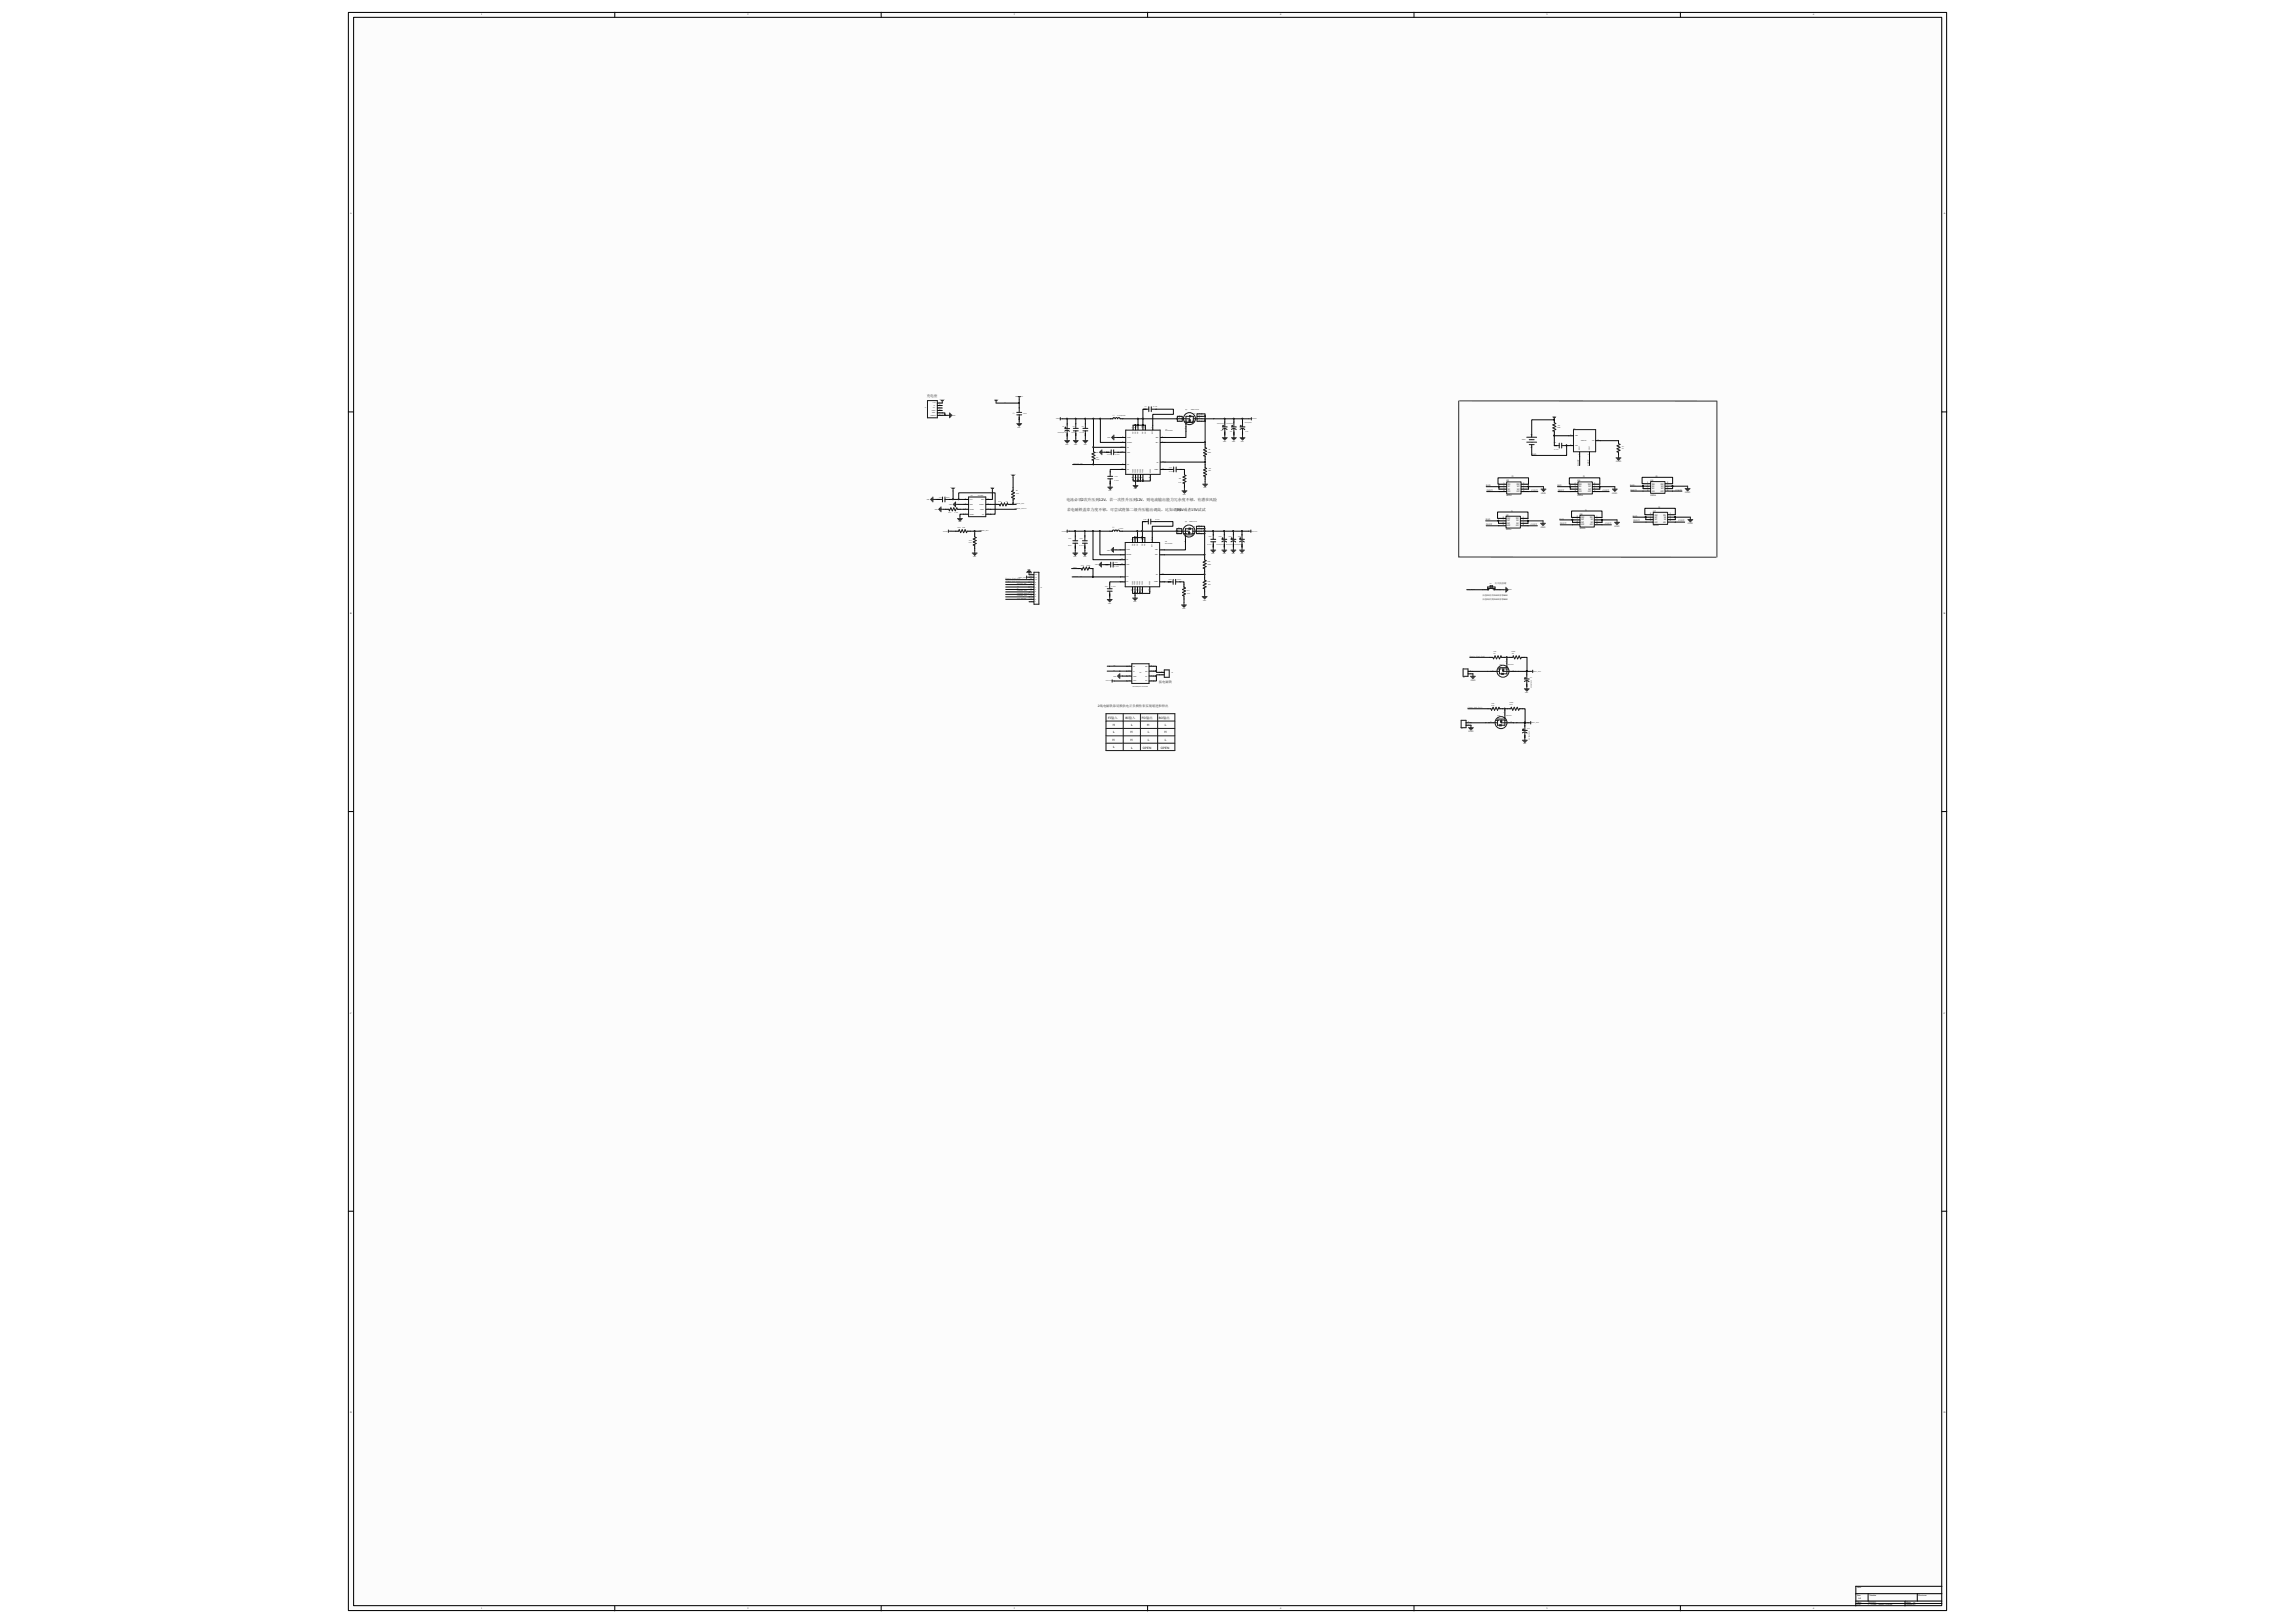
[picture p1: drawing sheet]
<svg xmlns="http://www.w3.org/2000/svg" width="297mm" height="210mm" viewBox="0 0 297 210" stroke-linecap="round" stroke-linejoin="round" font-family="sans-serif">
<defs><g id="words">
<g font-size=".5" fill="#0e0e0e">
<text x="119.9" y="51.4">充电座</text>
<text x="138" y="64.8">电池必须2次升压到12V，若一次性升压到12V，则电流输出能力冗余度不够，有潜在风险</text>
<text x="138.1" y="66.1">若电磁铁盖章力度不够，可尝试将第二级升压输出调高，比如调到</text>
<text x="152.3" y="66.1">14V或者15V试试</text>
</g>
<g font-size=".4" fill="#0e0e0e">
<text x="150" y="88.3">接电磁铁</text>
<text x="142.1" y="91.5">2线电磁铁靠切换供电正负极性来实现缩进和伸出</text>
<text x="143.4" y="93">FI输入</text>
<text x="144" y="95.8">H</text>
<text x="144" y="93.9">H</text>
<text x="144.1" y="94.9">L</text>
<text x="145.7" y="93">BI输入</text>
<text x="146.3" y="95.8">H</text>
<text x="146.3" y="94.9">H</text>
<text x="146.4" y="93.9">L</text>
<text x="147.8" y="93">FO输出</text>
<text x="148.5" y="93.9">H</text>
<text x="148.5" y="95.9">L</text>
<text x="148.5" y="94.9">L</text>
<text x="150" y="93">BO输出</text>
<text x="150.7" y="94.9">H</text>
<text x="150.7" y="95.9">L</text>
<text x="150.7" y="93.9">L</text>
<text x="144.1" y="96.8">L</text>
<text x="146.4" y="96.9">L</text>
<text x="147.9" y="96.9">OPEN</text>
<text x="150.2" y="96.9">OPEN</text>
</g>
<g font-size=".3">
<text x="62.3" y="2">1</text>
<text x="96.7" y="2">2</text>
<text x="131.2" y="2">3</text>
<text x="165.7" y="2">4</text>
<text x="200.2" y="2">5</text>
<text x="234.7" y="2">6</text>
<text x="45.3" y="27.7">A</text>
<text x="251.5" y="27.7">A</text>
<text x="194.6" y="62.6">1</text>
<text x="194.6" y="62.9">2</text>
<text x="194.6" y="63.2">3</text>
<text x="194.6" y="63.5">4</text>
<text x="195.2" y="62.7">D1</text>
<text x="195.2" y="63.1">S1</text>
<text x="195.2" y="63.7">G1</text>
<text x="196.3" y="63.7">G2</text>
<text x="196.3" y="62.7">D2</text>
<text x="196.3" y="63.4">S2</text>
<text x="197.1" y="63.5">5</text>
<text x="197.1" y="63.2">6</text>
<text x="197.1" y="62.9">7</text>
<text x="197.1" y="62.6">8</text>
<text x="203.8" y="62.6">1</text>
<text x="203.8" y="62.9">2</text>
<text x="203.8" y="63.2">3</text>
<text x="203.8" y="63.5">4</text>
<text x="204.4" y="62.7">D1</text>
<text x="204.4" y="63.1">S1</text>
<text x="204.4" y="63.7">G1</text>
<text x="205.5" y="63.7">G2</text>
<text x="205.5" y="62.7">D2</text>
<text x="205.6" y="63.4">S2</text>
<text x="206.3" y="63.5">5</text>
<text x="206.3" y="63.2">6</text>
<text x="206.3" y="62.9">7</text>
<text x="206.3" y="62.6">8</text>
<text x="213.2" y="62.5">1</text>
<text x="213.2" y="62.9">2</text>
<text x="213.2" y="63.2">3</text>
<text x="213.2" y="63.5">4</text>
<text x="213.8" y="62.7">D1</text>
<text x="213.8" y="63">S1</text>
<text x="213.8" y="63.6">G1</text>
<text x="214.9" y="63.6">G2</text>
<text x="214.9" y="62.7">D2</text>
<text x="215" y="63.3">S2</text>
<text x="215.8" y="63.5">5</text>
<text x="215.8" y="63.2">6</text>
<text x="215.8" y="62.9">7</text>
<text x="215.8" y="62.5">8</text>
<text x="194.5" y="68">5</text>
<text x="194.5" y="67.6">6</text>
<text x="194.5" y="67.4">7</text>
<text x="194.5" y="67">8</text>
<text x="195.1" y="68.1">G2</text>
<text x="195.1" y="67.8">S2</text>
<text x="195.1" y="67.2">D2</text>
<text x="196.2" y="67.2">D1</text>
<text x="196.2" y="68.1">G1</text>
<text x="196.3" y="67.5">S1</text>
<text x="197.1" y="67">1</text>
<text x="197.1" y="67.4">2</text>
<text x="197.1" y="67.6">3</text>
<text x="197.1" y="68">4</text>
<text x="204" y="67.9">5</text>
<text x="204" y="67.5">6</text>
<text x="204" y="67.2">7</text>
<text x="204" y="66.9">8</text>
<text x="204.7" y="68">G2</text>
<text x="204.7" y="67.7">S2</text>
<text x="204.7" y="67.1">D2</text>
<text x="205.8" y="67.1">D1</text>
<text x="205.8" y="68">G1</text>
<text x="205.9" y="67.4">S1</text>
<text x="206.6" y="66.9">1</text>
<text x="206.6" y="67.2">2</text>
<text x="206.6" y="67.5">3</text>
<text x="206.6" y="67.9">4</text>
<text x="213.6" y="67.5">5</text>
<text x="213.6" y="67.2">6</text>
<text x="213.6" y="66.8">7</text>
<text x="213.6" y="66.5">8</text>
<text x="214.2" y="67.6">G2</text>
<text x="214.2" y="67.4">S2</text>
<text x="214.2" y="66.7">D2</text>
<text x="215.3" y="66.7">D1</text>
<text x="215.3" y="67.6">G1</text>
<text x="215.3" y="67">S1</text>
<text x="216.1" y="66.5">1</text>
<text x="216.1" y="66.8">2</text>
<text x="216.1" y="67.2">3</text>
<text x="216.1" y="67.5">4</text>
<text x="45.3" y="79.4">B</text>
<text x="251.5" y="79.4">B</text>
<text x="45.3" y="131.1">C</text>
<text x="251.5" y="131.1">C</text>
<text x="45.3" y="182.8">D</text>
<text x="251.5" y="182.8">D</text>
<text x="62.3" y="208.2">1</text>
<text x="96.7" y="208.2">2</text>
<text x="131.2" y="208.2">3</text>
<text x="165.7" y="208.2">4</text>
<text x="200.2" y="208.2">5</text>
<text x="234.7" y="208.2">6</text>
<text x="240.3" y="205.5">Title</text>
<text x="240.3" y="206.5">Size</text>
<text x="240.3" y="207.4">Date:</text>
<text x="240.3" y="207.7">File:</text>
<text x="240.5" y="207">A4</text>
<text x="241.8" y="207.7">C:\Users\..\Sheet1.SchDoc</text>
<text x="241.8" y="207.4">2019/6/12</text>
<text x="241.9" y="206.5">Number</text>
<text x="246.7" y="207.4">Sheet</text>
<text x="246.7" y="207.7">Drawn By:</text>
<text x="247.7" y="207.4">of</text>
<text x="248.3" y="206.5">Revision</text>
</g>
<g font-size=".3" fill="#262626">
<text x="198.2" y="58.9">BAT-</text>
<text x="209.2" y="59.8">GND</text>
<text x="192.3" y="62.9">BAT-</text>
<text x="192.4" y="63.5">DOUT</text>
<text x="195.7" y="61.8">D</text>
<text x="198.2" y="63.5">COUT</text>
<text x="199.4" y="63.9">GND</text>
<text x="201.5" y="62.9">BAT-</text>
<text x="201.6" y="63.5">DOUT</text>
<text x="204.4" y="60.2" transform="rotate(-90 204.4 60.2)">DOUT</text>
<text x="204.9" y="61.8">D</text>
<text x="205.7" y="60.2" transform="rotate(-90 205.7 60.2)">COUT</text>
<text x="207.4" y="63.5">COUT</text>
<text x="208.7" y="63.9">GND</text>
<text x="211" y="62.9">BAT-</text>
<text x="211" y="63.5">DOUT</text>
<text x="214.3" y="61.7">D</text>
<text x="214.6" y="65.7">D</text>
<text x="216.8" y="63.5">COUT</text>
<text x="218.1" y="63.8">GND</text>
<text x="192.3" y="67.4">BAT-</text>
<text x="192.3" y="68">DOUT</text>
<text x="195.6" y="66.2">D</text>
<text x="198.1" y="68">COUT</text>
<text x="199.4" y="68.3">GND</text>
<text x="201.8" y="67.2">BAT-</text>
<text x="201.9" y="67.9">DOUT</text>
<text x="205.1" y="66.1">D</text>
<text x="207.7" y="67.9">COUT</text>
<text x="209" y="68.2">GND</text>
<text x="211.3" y="66.8">BAT-</text>
<text x="211.4" y="67.5">DOUT</text>
<text x="217.2" y="67.5">COUT</text>
<text x="218.4" y="67.8">GND</text>
<text x="190.3" y="88.1">GND</text>
<text x="190" y="94.7">GND</text>
</g>
<g font-size=".3" fill="#0e0e0e">
<text x="194.9" y="62.3">Q5</text>
<text x="194.9" y="64.2">8205A</text>
<text x="204.2" y="62.3">Q6</text>
<text x="204.2" y="64.2">8205A</text>
<text x="213.6" y="62.2">Q4</text>
<text x="213.6" y="64.1">8205A</text>
<text x="194.9" y="66.7">Q9</text>
<text x="194.9" y="68.6">8205A</text>
<text x="204.5" y="66.6">Q8</text>
<text x="204.5" y="68.5">8205A</text>
<text x="214" y="66.2">Q7</text>
<text x="214" y="68.1">8205A</text>
<text x="191.9" y="77.1">长按</text>
<text x="191.9" y="77.7">长按</text>
<text x="192.4" y="77.1">2S</text>
<text x="192.4" y="77.7">2S</text>
<text x="192.7" y="77.1">开启</text>
<text x="192.7" y="77.7">关闭</text>
<text x="193.3" y="77.1">OLED</text>
<text x="193.3" y="77.7">OLED</text>
<text x="193.5" y="75.6">开关机按键</text>
<text x="194.1" y="77.1">屏和</text>
<text x="194.1" y="77.7">屏和</text>
<text x="194.6" y="77.1">BLE</text>
<text x="194.6" y="77.7">BLE</text>
</g>
<text font-size=".2" fill="#0e0e0e" x="144" y="68.3">L2</text>
<g font-size=".2" fill="#262626">
<text x="130.1" y="75">Electric_Limit_PA8</text>
<text x="130.1" y="75.3">Change_Seal_PA11</text>
<text x="190.2" y="85">Electric_Limit_PA8</text>
<text x="189.9" y="91.7">Change_Seal_PA11</text>
</g>
</g></defs>
<path d="M45.1 1.7h206.8v206.7h-206.8z" fill="#fcfcfc"/>
<path d="M45.1 1.6h206.8v206.8h-206.8z" fill="none" stroke="#000" stroke-width=".13"/>
<path d="M45.8 2.3h205.5v205.5h-205.5z" fill="#fcfcfc"/>
<g fill="none" stroke="#000" stroke-width=".13">
<path d="M45.8 2.2h205.5v205.6h-205.5zM79.6 1.6v.6M114 1.6v.6M148.5 1.6v.6M183 1.6v.6M217.5 1.6v.6M45.1 53.3h.6M121.3 52.2h.6M121.3 52.5h.6M121.3 52.8h.6M121.3 53.1h.6M121.3 53.4h.6"/>
<path d="M121.3 53.7h.6M131.9 52.7v.2M131.9 54v.3M138.1 54.8v.2M138.1 56.1v.3M139.2 54.8v.1M139.2 56.1v.3M140.5 54.8v.1M140.5 56.1v.3M141.5 58.1v.3M141.5 59.7v.3M143.2 58.5h.3"/>
<path d="M143.7 54.2h.3M144.6 58.5h.2M145 54.2h.3M145 58.5h.7M145 57.9h.7M145 57.2h.7M145 56.6h.7M146.6 55v.6M147 55v.6M147.3 55v.6M147.9 55v.6M148 53h.4"/>
<path d="M148.2 55v.6M149.2 55v.6M149.5 53h.1M150.2 57.2h.6M150.2 56.6h.6M150.2 59.8h.6M152.4 54.2h.6M152.4 54.5h.6M152.4 53.9h.6M153.5 55.2v.6M154.9 54.2h.6M154.9 54.5h.6"/>
<path d="M154.9 53.9h.6M154.9 53.6h.6M156 57.5v.3M156 59.2v.2M158.5 54.6v.1M158.5 55.9v.3M159.7 54.6v.1M159.7 55.9v.3M160.8 54.6v.1M160.8 55.9v.3M198.2 56.3v.2M198.2 57.6v.3"/>
<path d="M203 57.7h.6M203 56.4h.6M204.4 58.5v.6M205.7 58.5v.6M206.5 57h.6M251.3 53.3h.6M121.3 64.6h.4M122.4 65.9h.3M122.8 64.6h.1M123.7 68.7h.2M124 65.9h.3M124.7 65.9h.6"/>
<path d="M124.7 64.6h.6M124.7 65.3h.6M124.7 66.5h.6M125.3 68.7h.3M126.1 69.1v.3M126.1 70.7v.3M127.6 65.9h.6M127.6 64.6h.6M127.6 65.3h.6M127.6 66.5h.6M128.9 65.3h.3M130.6 65.3h.3"/>
<path d="M131.1 63.1v.3M131.1 64.7v.3M139.2 69.3v.2M139.2 70.6v.3M139.5 73.6h.3M140.4 69.3v.2M140.4 70.6v.3M141.2 73.6h.3M143.1 73.1h.3M143.6 75.5v.2M143.6 76.8v.3M143.6 68.7h.4"/>
<path d="M143.7 61v.1M143.7 62.3v.3M144.6 73.1h.1M144.9 68.7h.3M145 73.1h.6M145 75.3h.6M145 74.7h.6M145 72.4h.6M145 71.8h.6M145 71.2h.6M145 60.7h.7M145 60.1h.7"/>
<path d="M146.6 69.6v.6M146.6 76v.6M146.6 61.4v.6M146.9 69.6v.6M146.9 76v.6M147 61.4v.6M147.2 69.6v.6M147.2 76v.6M147.3 61.4v.6M147.5 76v.6M147.6 61.4v.6M147.8 69.6v.6"/>
<path d="M147.8 76v.6M147.9 61.4v.6M148 67.5h.3M148.2 69.6v.6M148.8 76v.6M148.9 61.4v.6M149.1 69.6v.6M149.4 67.5h.2M150.1 75.3h.6M150.1 71.8h.6M150.1 71.2h.6M150.1 74.3h.6"/>
<path d="M150.2 60.7h.6M151.2 75.3h.3M151.3 60.7h.3M152.3 68.7h.6M152.3 69.1h.6M152.3 68.4h.6M152.7 75.3h.1M152.7 60.7h.1M153.2 75.6v.3M153.2 77.2v.3M153.3 61.1v.3M153.3 62.7v.3"/>
<path d="M153.4 69.7v.6M154.9 68.7h.6M154.9 69.1h.6M154.9 68.4h.6M154.9 68.1h.6M155.9 72.1v.3M155.9 73.7v.3M155.9 74.7v.3M155.9 76.3v.3M156 60.1v.3M156 61.8v.3M157 69.1v.2"/>
<path d="M157 70.4v.3M158.4 69.1v.2M158.4 70.4v.3M159.6 69.1v.2M159.6 70.4v.3M160.7 69.1v.2M160.7 70.4v.3M191.9 76.3h.6M193.5 76.3h.6M145.8 88.1h.6M145.8 87.5h.6M145.8 86.8h.6"/>
<path d="M145.8 86.2h.6M148.7 88.1h.6M148.7 87.5h.6M148.7 86.8h.6M148.7 86.2h.6M150 87h.7M150 87.3h.7M45.1 105h.6M251.3 105h.6M45.1 156.7h.6M251.3 156.7h.6M79.6 207.8v.6"/>
<path d="M114 207.8v.6M148.5 207.8v.6M183 207.8v.6M217.5 207.8v.6M240.2 206.2h11.1M240.2 207.2h11.1M240.2 207.5h11.1M241.8 206.2v1M246.5 207.2v.6M248.1 206.2v1M251.3 205.3h-11.1v2.5"/>
</g>
<g fill="#0e0e0e" stroke="#0e0e0e" stroke-width=".13">
<circle cx="122.3" cy="53.7" r=".04"/>
<circle cx="123.3" cy="64.6" r=".04"/>
<circle cx="124.1" cy="64.6" r=".04"/>
<circle cx="126.1" cy="68.7" r=".04"/>
<circle cx="131.1" cy="65.2" r=".04"/>
<circle cx="131.9" cy="52.1" r=".04"/>
<circle cx="138.1" cy="54.2" r=".04"/>
<circle cx="139.1" cy="68.7" r=".04"/>
<circle cx="139.2" cy="54.2" r=".04"/>
<circle cx="140.4" cy="68.7" r=".04"/>
<circle cx="140.4" cy="54.2" r=".04"/>
<circle cx="141.4" cy="74.6" r=".04"/>
<circle cx="141.4" cy="68.7" r=".04"/>
<circle cx="141.5" cy="60.1" r=".04"/>
<circle cx="141.5" cy="57.9" r=".04"/>
<circle cx="141.5" cy="54.2" r=".04"/>
<circle cx="142.3" cy="68.7" r=".04"/>
<circle cx="142.4" cy="54.2" r=".04"/>
<circle cx="146.9" cy="76.8" r=".04"/>
<circle cx="146.9" cy="62.2" r=".04"/>
<circle cx="147.2" cy="76.8" r=".04"/>
<circle cx="147.2" cy="68.7" r=".04"/>
<circle cx="147.3" cy="62.2" r=".04"/>
<circle cx="147.3" cy="54.2" r=".04"/>
<circle cx="147.5" cy="76.8" r=".04"/>
<circle cx="147.6" cy="62.2" r=".04"/>
<circle cx="147.8" cy="76.8" r=".04"/>
<circle cx="147.8" cy="68.7" r=".04"/>
<circle cx="147.9" cy="62.2" r=".04"/>
<circle cx="147.9" cy="54.2" r=".04"/>
<circle cx="149.6" cy="87.5" r=".04"/>
<circle cx="149.6" cy="86.8" r=".04"/>
<circle cx="152.3" cy="68.7" r=".04"/>
<circle cx="152.3" cy="54.2" r=".04"/>
<circle cx="155.9" cy="74.3" r=".04"/>
<circle cx="155.9" cy="71.8" r=".04"/>
<circle cx="155.9" cy="69" r=".04"/>
<circle cx="155.9" cy="68.7" r=".04"/>
<circle cx="155.9" cy="68.4" r=".04"/>
<circle cx="155.9" cy="59.8" r=".04"/>
<circle cx="155.9" cy="57.2" r=".04"/>
<circle cx="155.9" cy="54.5" r=".04"/>
<circle cx="155.9" cy="54.2" r=".04"/>
<circle cx="155.9" cy="53.9" r=".04"/>
<circle cx="157" cy="68.7" r=".04"/>
<circle cx="158.4" cy="68.7" r=".04"/>
<circle cx="158.5" cy="54.2" r=".04"/>
<circle cx="159.6" cy="68.7" r=".04"/>
<circle cx="159.7" cy="54.2" r=".04"/>
<circle cx="160.7" cy="68.7" r=".04"/>
<circle cx="160.8" cy="54.2" r=".04"/>
<circle cx="194.7" cy="91.7" r=".04"/>
<circle cx="195" cy="85" r=".04"/>
<circle cx="147.2" cy="69.5" r=".04"/>
<circle cx="147.8" cy="69.5" r=".04"/>
<circle cx="147.3" cy="55" r=".04"/>
<circle cx="147.9" cy="55" r=".04"/>
<circle cx="146.9" cy="55" r=".04"/>
<circle cx="146.9" cy="69.5" r=".04"/>
</g>
<g fill="none" stroke="#1c1c1c" stroke-width=".13">
<path d="M120 51.8h1.3v2.3h-1.3zM131.6 53.4h.6M131.6 53.7h.6M131.9 52.9v.5M131.9 53.7v.6M137.8 55.5h.6M137.8 55.8a.43 .43 0 0 1 .6 0M137.8 55.3h.2M137.9 55.3v.1M138.1 55v.5M138.1 55.7v.7M138.9 55.4h.6"/>
<path d="M138.9 55.8h.6M139.2 55v.4M139.2 55.8v.6M140.1 55.4h.7M140.1 55.8h.7M140.5 55v.4M140.5 55.8v.6M141.5 58.4l.2 .2-.4 .1 .4 .2-.4 .2 .4 .2-.4 .2 .2 .1v.1M143.2 58.5h.6M143.8 58.2v.6M144.1 58.5h.5M144.1 58.2v.6"/>
<path d="M144.3 54.2l-.1-.2-.2 .2M144.6 54.2l-.1-.2-.2 .2M144.9 54.2l-.1-.2-.1 .2M145.7 55.7h4.4v5.7h-4.4zM148 53h.7M148.7 52.6v.7M149 53h.5M149 52.6v.7M153 54.2h1v.3v-.2h-.1l.1 .2M153 53.9v.6M153.3 54.5h.3M153.5 54.5v-.6h.9v.6"/>
<path d="M153.8 54.5h.3M153.9 53.8l.2 .1h-.2zM154.1 53.8v.2M154.3 54.5h.3M154.4 54.2h.5M154.4 54.7h-.9v.4M154.9 53.6v.9M156 57.9l.2 .1-.4 .2 .4 .2-.4 .2 .4 .2-.4 .2h.2v.1M158.2 55.2h.6M158.2 55.6a.43 .43 0 0 1 .6 0M158.2 55.1h.2M158.3 55v.2"/>
<path d="M158.5 54.8v.4M158.5 55.4v.8M159.4 55.2h.6M159.4 55.6a.43 .43 0 0 1 .6 0M159.4 55.1h.1M159.5 55v.2M159.7 54.8v.4M159.7 55.4v.8M160.5 55.2h.6M160.5 55.6a.43 .43 0 0 1 .6 0M160.5 55.1h.1M160.6 55v.2"/>
<path d="M160.8 54.8v.4M160.8 55.4v.8M197.6 56.6h1.3M197.6 57.2h1.3M197.9 56.9h.6M197.9 57.5h.6M203.6 55.6h2.9v2.9h-2.9zM121.3 64.6h.7M122 64.3v.6M122.3 64.6h.5M122.3 64.3v.6M122.7 65.9h.1l.1 .2 .2-.4 .1 .4 .2-.4 .2 .4 .2-.4 .2 .2"/>
<path d="M124 68.7l.1-.2 .2 .4 .2-.4 .2 .4 .2-.4 .2 .4 .1-.2h.1M125.3 64.3h2.3v2.6h-2.3zM126.1 69.4l.2 .2-.3 .2 .3 .1-.3 .2 .3 .2-.3 .2 .1 .1v.1M129.3 65.3l.1 .2 .2-.4 .2 .4 .2-.4 .2 .4 .2-.4v.2h.1M131.1 63.4l-.2 .2 .4 .2-.4 .2 .4 .2-.4 .1 .4 .2-.2 .1v.1M138.8 70h.7M138.8 70.3h.7M139.2 69.5v.5M139.2 70.3v.6M139.9 73.6l.1 .2 .2-.4 .2 .4 .2-.4 .2 .4 .2-.4v.2h.1M140.1 70h.6M140.1 70.3h.6"/>
<path d="M140.4 69.5v.5M140.4 70.3v.6M143.1 73.1h.6M143.3 76.2h.6M143.3 76.5h.6M143.4 61.6h.6M143.4 62h.6M143.6 75.7v.5M143.6 76.5v.6M143.7 61.2v.4M143.7 62v.6M143.7 72.7v.7"/>
<path d="M144.1 73.1h.4M144.1 72.7v.7M144.2 68.7l-.1-.1-.1 .1M144.6 68.7l-.2-.1-.1 .1M144.9 68.7l-.2-.1-.1 .1M145.6 70.2h4.5v5.7h-4.5zM148 67.5h.6M148.6 67.2v.6M148.9 67.5h.5M148.9 67.2v.6M151.2 75.3h.6M151.3 60.7h.6"/>
<path d="M151.8 75v.6M151.9 60.4v.7M152.1 75.3h.5M152.1 75v.6M152.2 60.7h.5M152.2 60.4v.7M152.9 68.7h1v.4M152.9 68.4v.6M153.2 75.9l.2 .2-.4 .2 .4 .2-.4 .2 .4 .2-.4 .1 .2 .1v.1M153.3 69.1h.3M153.3 61.4l.2 .1-.4 .2 .4 .2-.4 .2 .4 .2-.4 .2 .2 .1v.1M153.4 69.1v-.7h1v.7"/>
<path d="M153.7 69.1h.4M153.8 68.9h.2l-.1 .1zM153.9 68.3l.1 .1-.1 .1zM154 68.3v.2M154.2 69.1h.3M154.4 68.7h.5M154.4 69.2h-1v.5M154.8 68.1v1M155.9 72.4l.2 .2-.4 .1 .4 .2-.4 .2 .4 .2-.4 .2 .2 .1v.1M155.9 75l.2 .2-.4 .2 .4 .1-.4 .2 .4 .2-.4 .2 .2 .1v.1M156 60.5l.2 .1-.4 .2 .4 .2-.4 .2 .4 .2-.4 .2h.2v.1M156.7 69.8h.6"/>
<path d="M156.7 70.1h.6M157 69.3v.5M157 70.1v.6M158.1 69.8h.7M158.1 70.1a.43 .43 0 0 1 .6 0M158.2 69.7h.1M158.2 69.6v.1M158.4 69.3v.5M158.4 70v.7M159.3 69.8h.6M159.3 70.1a.43 .43 0 0 1 .6 0M159.3 69.7h.2"/>
<path d="M159.4 69.6v.1M159.6 69.3v.5M159.6 70v.7M160.4 69.8h.7M160.4 70.1a.43 .43 0 0 1 .6 0M160.4 69.7h.2M160.5 69.6v.1M160.7 69.3v.5M160.7 70v.7M192.5 76h1v.2h-1zM192.8 76v-.2h.4v.2M143.1 96.2h8.9"/>
<path d="M143.1 95.2h8.9M143.1 94.3h8.9M143.1 93.3h8.9M143.1 92.4h8.9v4.7h-8.9zM145.4 92.4v4.7M146.5 85.9h2.2v2.5h-2.2zM147.6 92.4v4.7M149.8 92.4v4.7M150.7 86.7h.6v.9h-.6z"/>
<circle cx="153.9" cy="54.2" r=".78"/>
<circle cx="153.9" cy="68.7" r=".78"/>
<circle cx="192.6" cy="76.3" r=".07"/>
<circle cx="193.4" cy="76.3" r=".07"/>
</g>
<g fill="none" stroke="#0e0e0e" stroke-width=".13">
<path d="M121.9 53.4h.4v.3M121.9 53.7h.7M128.9 52.2h3M131.9 51.6v1.1M131.9 54.3v.2M137.5 54.2h6.2M138.1 54.2v.6M138.1 56.4v.3M139.2 54.2v.6M139.2 56.4v.3M140.5 54.2v.6M140.5 56.4v.3"/>
<path d="M141.5 54.2v3.9M141.5 60v.1M141.5 57.9h3.5M142.4 54.2v3h2.6M142.9 58.5h.3M144.5 56.6h.5M144.8 58.5h.2M145.3 54.2h7.1M146.6 55h1.6M147.3 54.2v.8M148 53h-.1v2M149.6 53h2.3v.6h-2.7v1.4"/>
<path d="M150.8 59.8h5.2M150.8 57.2h5.2M152.4 53.9v.6M153.5 55.8v.8h-2.7M155.5 53.6h.5v.3M155.5 54.2h6.1M155.5 54.5h.5M155.5 53.9h.5M156 53.9v3.6M156 59.4v.7M158.5 54.2v.4M158.5 56.2v.1"/>
<path d="M159.7 54.2v.4M159.7 56.2v.1M160.8 54.2v.4M160.8 56.2v.1M121.1 64.6h.2M122.1 65.9h.3M122.9 64.6h1.8M123.1 68.7h.6M123.3 63.5v1.1M124 65.3h.7M124.1 64.6v-.8h4.7v2.7h-.6M124.3 65.9h.4"/>
<path d="M124.7 66.5h-.5v.3M125.6 68.7h1.4M126.1 68.7v.4M126.1 71v.2M128.2 65.3h.7M128.2 65.9h3.3M128.4 63.5v1.1h-.2M130.9 65.3h.6M131.1 61.8v1.3M131.1 65v.3M138.4 68.7h5.2M138.7 73.6h.8"/>
<path d="M138.7 74.7h6.3M138.8 60.1h6.2M139.2 68.7v.6M139.2 70.9v.3M140.4 68.7v.6M140.4 70.9v.3M141.5 68.7v3.7h3.5M141.5 73.6v1.1M142.3 68.7v3.1h2.7M142.9 73.1h.2M143.6 77.1v.2M143.7 62.6v.1"/>
<path d="M144.4 71.2h.6M144.7 73.1h.3M145 75.3h-1.4v.2M145 60.7h-1.3v.3M145.2 68.7h7.1M146.6 69.6h1.6M146.6 76.6v.2h1.2M146.6 62v.2h1.3M146.9 76.6v.5M147 62v.5M147.2 68.7v.9M147.2 76.6v.2"/>
<path d="M147.3 62v.2M147.5 76.6v.2M147.6 62v.2M147.8 76.6v.2M147.9 62v.2M148 67.5h-.2v2.1M148.8 76.6v.2h-1M148.9 62v.2h-1M149.6 67.5h2.2v.6h-2.7v1.5M150.7 75.3h.5M150.7 74.3h5.2M150.7 71.8h5.2"/>
<path d="M150.8 60.7h.5M152.3 68.4v.7M152.8 75.3h.4v.3M152.8 60.7h.5v.4M153.2 77.5v.5M153.3 63v.2M153.4 70.3v.9h-2.7M155.5 68.1h.4v.3M155.5 68.7h6.1M155.5 69.1h.4M155.5 68.4h.4M155.9 68.4v3.7"/>
<path d="M155.9 74v.7M155.9 76.6v.3M156 62.1v.2M157 68.7v.4M157 70.7v.2M158.4 68.7v.4M158.4 70.7v.2M159.6 68.7v.4M159.6 70.7v.2M160.7 68.7v.4M160.7 70.7v.2M189.8 76.3h2.1"/>
<path d="M194.1 76.3h.5M143.3 86.8h2.5M143.3 86.2h2.5M144.2 88.1h1.6M145.2 87.5h.6M149.3 86.2h.4v.6M149.3 87.5h.4M149.3 86.8h.4M149.7 86.8v.2h.3M149.7 87.5v.6h-.4M150 87.3h-.3v.2"/>
</g>
<g fill="#262626" stroke="#262626" stroke-width=".13">
<circle cx="123.3" cy="64.6" r=".04"/>
<circle cx="139.1" cy="68.7" r=".04"/>
<circle cx="124.1" cy="64.6" r=".04"/>
<circle cx="122.3" cy="53.7" r=".04"/>
<circle cx="131.9" cy="52.1" r=".04"/>
<circle cx="126.1" cy="68.7" r=".04"/>
<circle cx="131.1" cy="65.2" r=".04"/>
<circle cx="147.2" cy="68.7" r=".04"/>
<circle cx="141.4" cy="74.6" r=".04"/>
<circle cx="140.4" cy="68.7" r=".04"/>
<circle cx="141.4" cy="68.7" r=".04"/>
<circle cx="146.9" cy="76.8" r=".04"/>
<circle cx="147.2" cy="76.8" r=".04"/>
<circle cx="147.5" cy="76.8" r=".04"/>
<circle cx="147.8" cy="76.8" r=".04"/>
<circle cx="147.8" cy="68.7" r=".04"/>
<circle cx="155.9" cy="71.8" r=".04"/>
<circle cx="155.9" cy="74.3" r=".04"/>
<circle cx="155.9" cy="68.7" r=".04"/>
<circle cx="158.4" cy="68.7" r=".04"/>
<circle cx="159.6" cy="68.7" r=".04"/>
<circle cx="160.7" cy="68.7" r=".04"/>
<circle cx="157" cy="68.7" r=".04"/>
<circle cx="142.3" cy="68.7" r=".04"/>
<circle cx="139.2" cy="54.2" r=".04"/>
<circle cx="138.1" cy="54.2" r=".04"/>
<circle cx="147.3" cy="54.2" r=".04"/>
<circle cx="141.5" cy="57.9" r=".04"/>
<circle cx="141.5" cy="60.1" r=".04"/>
<circle cx="140.4" cy="54.2" r=".04"/>
<circle cx="141.5" cy="54.2" r=".04"/>
<circle cx="146.9" cy="62.2" r=".04"/>
<circle cx="147.3" cy="62.2" r=".04"/>
<circle cx="147.6" cy="62.2" r=".04"/>
<circle cx="147.9" cy="62.2" r=".04"/>
<circle cx="147.9" cy="54.2" r=".04"/>
<circle cx="155.9" cy="57.2" r=".04"/>
<circle cx="155.9" cy="59.8" r=".04"/>
<circle cx="158.5" cy="54.2" r=".04"/>
<circle cx="159.7" cy="54.2" r=".04"/>
<circle cx="160.8" cy="54.2" r=".04"/>
<circle cx="142.4" cy="54.2" r=".04"/>
<circle cx="155.9" cy="54.2" r=".04"/>
<circle cx="155.9" cy="54.5" r=".04"/>
<circle cx="155.9" cy="53.9" r=".04"/>
<circle cx="155.9" cy="69" r=".04"/>
<circle cx="155.9" cy="68.4" r=".04"/>
<circle cx="152.3" cy="54.2" r=".04"/>
<circle cx="152.3" cy="68.7" r=".04"/>
<circle cx="149.6" cy="86.8" r=".04"/>
<circle cx="149.6" cy="87.5" r=".04"/>
</g>
<g fill="none" stroke="#262626" stroke-width=".13">
<path d="M121.8 51.8h.3M121.9 51.8v.4M122.6 53.7h.3M122.9 53.4v.7M123 53.5v.5M123.1 53.6v.3M123.2 53.7v.1M128.8 51.8h.3M128.9 51.8v.4M131.6 54.8h.6M131.7 54.9h.4M131.7 51.3h.4"/>
<path d="M131.8 55h.2M131.9 55.1h.1M131.9 51.3v.3M131.9 54.5v.3M137.2 54v.4M137.2 54.2h.3M137.8 57h.6M137.9 57.1h.4M138 57.2h.2M138.1 57.3h.1M138.1 56.7v.3M138.9 57h.6"/>
<path d="M139 57.1h.4M139.1 57.2h.3M139.2 57.3h.1M139.2 56.7v.3M140.1 57h.7M140.2 57.1h.5M140.3 57.2h.3M140.4 57.3h.1M140.5 56.7v.3M142.3 58.5v.1M142.4 58.4v.2M142.5 58.3v.4"/>
<path d="M142.6 58.2v.6M142.6 58.5h.3M143.9 56.6h.1M144 56.5v.2M144.1 56.4v.4M144.2 56.3v.6M144.2 56.6h.3M158.2 56.6h.6M158.3 56.7h.4M158.4 56.8h.2M158.5 56.9h.1M158.5 56.3v.3"/>
<path d="M159.4 56.6h.6M159.5 56.7h.4M159.6 56.8h.2M159.7 56.9h.1M159.7 56.3v.3M160.5 56.6h.6M160.6 56.7h.4M160.7 56.8h.2M160.8 56.9h.1M160.8 56.3v.3M161.6 54.2h.3M161.9 54v.4"/>
<path d="M120.4 64.6v.1M120.5 64.5v.3M120.6 64.4v.5M120.7 64.3v.6M120.7 64.6h.4M121.5 65.9h.1M121.6 65.8v.2M121.7 65.7v.4M121.8 65.6v.6M121.8 65.9h.3M122.7 68.6v.3M122.7 68.7h.4"/>
<path d="M123.2 63.2h.3M123.3 63.2v.3M123.4 65.2v.1M123.5 65.1v.3M123.6 65v.5M123.7 64.9v.7M123.7 65.3h.3M123.9 67.1h.7M124 67.2h.5M124.1 67.3h.3M124.2 67.4h.1M124.2 66.8v.3"/>
<path d="M125.8 71.6h.7M125.9 71.7h.5M126 71.8h.3M126.1 71.9h.1M126.1 71.2v.4M128.3 63.2h.3M128.4 63.2v.3M131 61.5h.3M131.1 61.5v.3M138.1 68.7h.3M138.1 68.6v.3M138.8 71.6h.7"/>
<path d="M138.9 71.7h.5M139 71.8h.3M139.1 71.9h.1M139.2 71.2v.4M140.1 71.6h.6M140.2 71.7h.4M140.3 71.8h.2M140.4 71.9h.1M140.4 71.2v.4M142.2 73v.1M142.3 72.9v.3M142.4 72.8v.5"/>
<path d="M142.5 72.7v.7M142.5 73.1h.4M143.3 77.6h.6M143.4 63h.6M143.4 77.7h.4M143.5 63.1h.4M143.5 77.8h.2M143.6 63.2h.2M143.6 77.9h.1M143.6 77.3v.3M143.6 63.3h.1M143.7 62.7v.3"/>
<path d="M143.8 71.1v.1M143.9 71v.3M144 70.9v.5M144.1 70.8v.7M144.1 71.2h.3M146.6 77.4h.6M146.6 62.8h.7M146.7 77.5h.4M146.7 62.9h.5M146.8 77.6h.2M146.8 63h.3M146.9 77.7h.1"/>
<path d="M146.9 77.1v.3M146.9 63.1h.1M147 62.5v.3M152.9 78.3h.6M153 63.5h.6M153 78.4h.5M153.1 63.6h.4M153.1 78.5h.3M153.2 63.7h.2M153.2 78.6h.1M153.2 78v.3M153.3 63.8h.1"/>
<path d="M153.3 63.2v.3M155.6 77.2h.6M155.6 62.7h.7M155.7 77.3h.4M155.7 62.8h.5M155.8 77.4h.2M155.8 62.8h.3M155.9 77.5h.1M155.9 76.9v.3M155.9 62.9h.1M156 62.3v.4M156.7 71.2h.6"/>
<path d="M156.8 71.3h.4M156.9 71.4h.2M157 71.5h.1M157 70.9v.3M158.1 71.2h.7M158.2 71.3h.5M158.3 71.4h.3M158.4 71.5h.1M158.4 70.9v.3M159.3 71.2h.6M159.4 71.3h.4M159.5 71.4h.3"/>
<path d="M159.6 71.5h.1M159.6 70.9v.3M160.4 71.2h.7M160.5 71.3h.5M160.6 71.4h.3M160.7 71.5h.1M160.7 70.9v.3M161.6 68.7h.3M161.9 68.6v.3M194.6 76.3h.3M194.9 76v.6M195 76.1v.4"/>
<path d="M195.1 76.2v.2M195.2 76.3h.1M143.9 88v.3M143.9 88.1h.3M144.6 87.5h.1M144.7 87.4v.2M144.8 87.3v.4M144.9 87.2v.6M144.9 87.5h.3"/>
</g>
<path d="M204.3 62.4h1.8v1.5h-1.8z" fill="#f5f5f5"/>
<g fill="none" stroke="#262626" stroke-width=".13">
<path d="M201 54h.3M201.2 54v.3M209.1 59.3h.7M209.2 59.3h.5M209.3 59.4h.3M209.4 59.5h.1M209.5 58.9v.4M204.2 62.4h1.9v1.5h-1.9zM208.7 63.3h.6M208.8 63.4h.4M208.9 63.5h.2M209 63.6h.1"/>
<path d="M209 63v.3"/>
</g>
<g fill="none" stroke="#000" stroke-width=".13">
<path d="M201.2 54.3v.3M201.2 55.9v.3M201.2 57.7h.3M202.6 57.7h.1M209.5 57v.3M209.5 58.6v.3M203.2 62.7h1M203.2 63h1M203.2 63.3h1M203.2 63.6h1M206.1 62.7h.9M206.1 63h.9"/>
<path d="M206.1 63.3h.9M206.1 63.6h.9"/>
</g>
<g fill="#0e0e0e" stroke="#0e0e0e" stroke-width=".13">
<circle cx="203.2" cy="63" r=".04"/>
<circle cx="207" cy="63" r=".04"/>
<circle cx="201.1" cy="54.3" r=".04"/>
<circle cx="202.7" cy="57.6" r=".04"/>
<circle cx="201.1" cy="56.4" r=".04"/>
</g>
<path d="M201.2 54.6l.1 .2-.3 .2 .3 .2-.3 .2 .3 .2-.3 .2h.2v.1M201.2 57.7h.6M201.8 57.3v.7M202.1 57.7h.5M202.1 57.3v.7M209.5 57.3l.2 .2-.4 .2 .4 .2-.4 .2 .4 .2-.4 .2h.2v.1" fill="none" stroke="#1c1c1c" stroke-width=".13"/>
<path d="M201.2 54.3h-3v2M201.2 56.2v1.5M201.2 56.4h1.8M203 57.7h-.3v1.2h-4.5v-1M204.4 59.1v1.1M205.7 59.1v1.1M207.1 57h2.4M201.6 63h1.6v.3M201.6 63.6h1.6M203.2 62.7h-.1v-.9h3.9v.9M207 63.6h1.3M209 63h-2v.3" fill="none" stroke="#0e0e0e" stroke-width=".13"/>
<path d="M213.7 62.4h1.8v1.4h-1.8z" fill="#f5f5f5"/>
<path d="M213.6 62.3h1.9v1.5h-1.9zM218.1 63.2h.6M218.2 63.3h.4M218.3 63.4h.2M218.4 63.5h.1M218.4 62.9v.3" fill="none" stroke="#262626" stroke-width=".13"/>
<path d="M212.6 62.6h1M212.6 62.9h1M212.6 63.2h1M212.6 63.5h1M215.5 62.6h1M215.5 62.9h1M215.5 63.2h1M215.5 63.5h1" fill="none" stroke="#000" stroke-width=".13"/>
<g fill="#0e0e0e" stroke="#0e0e0e" stroke-width=".13">
<circle cx="212.6" cy="62.9" r=".04"/>
<circle cx="216.4" cy="62.9" r=".04"/>
</g>
<path d="M211 62.9h1.6v.3M211.1 63.5h1.5M212.6 62.6h-.1v-.8h4v.8M216.5 63.5h1.2M218.4 62.9h-1.9v.3" fill="none" stroke="#0e0e0e" stroke-width=".13"/>
<path d="M195 62.4h1.8v1.5h-1.8z" fill="#f5f5f5"/>
<path d="M195 62.4h1.8v1.5h-1.8zM199.4 63.3h.7M199.5 63.4h.5M199.6 63.5h.3M199.7 63.6h.1M199.8 63v.3" fill="none" stroke="#262626" stroke-width=".13"/>
<path d="M194 62.7h1M194 63h1M194 63.3h1M194 63.6h1M196.9 62.7h.9M196.9 63h.9M196.9 63.3h.9M196.9 63.6h.9" fill="none" stroke="#000" stroke-width=".13"/>
<g fill="#0e0e0e" stroke="#0e0e0e" stroke-width=".13">
<circle cx="194" cy="63" r=".04"/>
<circle cx="197.8" cy="63" r=".04"/>
</g>
<path d="M192.3 63h1.7v.3M192.4 63.6h1.6M194 62.7h-.1v-.9h3.9v.9M197.8 63.6h1.2M199.8 63h-2v.3" fill="none" stroke="#0e0e0e" stroke-width=".13"/>
<path d="M194.9 66.8h1.9v1.5h-1.9z" fill="#f5f5f5"/>
<path d="M194.9 66.8h1.9v1.5h-1.9zM199.4 67.7h.6M199.5 67.8h.4M199.6 67.9h.2M199.7 68h.1M199.7 67.4v.3" fill="none" stroke="#262626" stroke-width=".13"/>
<path d="M193.9 67.1h1M193.9 67.4h1M193.9 67.7h1M193.9 68h1M196.8 67.1h.9M196.8 67.4h.9M196.8 67.7h.9M196.8 68h.9" fill="none" stroke="#000" stroke-width=".13"/>
<g fill="#0e0e0e" stroke="#0e0e0e" stroke-width=".13">
<circle cx="197.7" cy="67.4" r=".04"/>
<circle cx="193.9" cy="67.4" r=".04"/>
</g>
<path d="M192.3 67.4h1.6v.3M192.3 68h1.6M193.9 67.1h-.1v-.8h3.9v.8M197.7 68h1.3M199.7 67.4h-2v.3" fill="none" stroke="#0e0e0e" stroke-width=".13"/>
<path d="M204.5 66.7h1.8v1.5h-1.8z" fill="#f5f5f5"/>
<path d="M204.5 66.7h1.8v1.5h-1.8zM209 67.6h.6M209 67.7h.5M209.1 67.8h.3M209.2 67.9h.1M209.3 67.3v.3" fill="none" stroke="#262626" stroke-width=".13"/>
<path d="M203.5 67h1M203.5 67.3h1M203.5 67.6h1M203.5 67.9h1M206.4 67h.9M206.4 67.3h.9M206.4 67.6h.9M206.4 67.9h.9" fill="none" stroke="#000" stroke-width=".13"/>
<g fill="#0e0e0e" stroke="#0e0e0e" stroke-width=".13">
<circle cx="207.3" cy="67.2" r=".04"/>
<circle cx="203.5" cy="67.2" r=".04"/>
</g>
<path d="M201.9 67.3h1.6v.3M201.9 67.9h1.6M203.5 67h-.1v-.9h3.9v.9M207.3 67.9h1.2M209.3 67.3h-2v.3" fill="none" stroke="#0e0e0e" stroke-width=".13"/>
<path d="M214 66.3h1.8v1.6h-1.8z" fill="#f5f5f5"/>
<g fill="none" stroke="#262626" stroke-width=".13">
<path d="M132.9 74.1h.6M132.9 74.5v.3M132.9 74.7h.3M133 74h.4M133 73.9h.3M133.1 73.8h.1M133.2 74.1v.3M214 66.3h1.8v1.6h-1.8zM218.4 67.2h.7M218.5 67.3h.5M218.6 67.4h.3M218.7 67.5h.1"/>
<path d="M218.8 66.9v.3M190 94.2h.7M190.1 94.3h.5M190.2 94.4h.3M190.3 87.5h.6M190.3 94.5h.1M190.4 93.8v.4M190.4 87.6h.4M190.5 87.7h.2M190.6 87.8h.1M190.6 87.2v.3M197 95.8h.7"/>
<path d="M197.1 95.9h.5M197.2 96h.3M197.3 89.1h.6M197.3 96.1h.1M197.3 95.5v.3M197.4 89.2h.4M197.5 89.3h.2M197.6 89.4h.1M197.6 88.8v.3M197.8 93.5h.3M198 86.9h.4M198.1 93.4v.3"/>
<path d="M198.4 86.7v.3"/>
</g>
<g fill="none" stroke="#000" stroke-width=".13">
<path d="M133.2 77.9h.6M133.2 77.6h.6M133.2 77.2h.6M133.2 76.9h.6M133.2 76.6h.6M133.2 76.3h.6M133.2 76h.6M133.2 75.6h.6M133.2 75.3h.6M133.2 75h.6M133.2 74.7h.6M133.2 74.4h.6"/>
<path d="M213 66.6h1M213 66.9h1M213 67.2h1M213 67.6h1M215.9 66.6h.9M215.9 66.9h.9M215.9 67.2h.9M215.9 67.6h.9M189.7 93.5h.7M189.7 93.8h.7M190 86.9h.6M190 87.2h.6"/>
<path d="M192.6 91.7h.2M192.7 93.5h.6M192.8 85.1h.3M192.9 86.9h.6M194.2 91.7h.3M194.4 85.1h.3M194.8 91.9v.6M195 85.3v.6M195.1 91.7h.3M195.3 93.5h.6M195.4 85.1h.2M195.5 86.9h.6"/>
<path d="M196.7 91.7h.3M197 85.1h.3M197.3 93.9v.1M197.3 95.2v.3M197.6 87.2v.2M197.6 88.5v.3"/>
</g>
<g fill="#0e0e0e" stroke="#0e0e0e" stroke-width=".13">
<circle cx="216.8" cy="66.9" r=".04"/>
<circle cx="213" cy="66.9" r=".04"/>
<circle cx="197.6" cy="86.9" r=".04"/>
<circle cx="197.3" cy="93.5" r=".04"/>
</g>
<g fill="none" stroke="#0e0e0e" stroke-width=".13">
<path d="M130.2 77.2h3M130.2 76.6h3M130.2 75.6h3M130.2 76h3M130.2 76.3h3M130.2 76.9h3M130.2 77.6h3M130.2 75h3M130.2 75.3h3M211.3 66.9h1.7v.3M211.4 67.6h1.6M213 66.6h-.1v-.8h3.9v.8"/>
<path d="M216.8 67.6h1.2M218.8 66.9h-2v.3M190 91.7h2.6M190.2 85.1h2.6M190.4 93.5h2.3M190.6 86.9h2.3M194.5 91.7h.6M194.7 85.1h.7M194.8 91.7v.2M195 85.1v.2M195.9 93.5h1.9M196.1 86.9h1.9"/>
<path d="M197 91.7h.4l-.1 2.2M197.3 85.1h.3v2.1"/>
</g>
<path d="M188.8 51.9v20.2h33.3M188.9 51.9h33.3v20.2" fill="none" stroke="#535353" stroke-width=".16"/>
<g fill="none" stroke="#1c1c1c" stroke-width=".13">
<path d="M133.8 74.1h.7v4.1h-.7zM189.1 93.2h.6v1h-.6zM189.3 86.6h.7v.9h-.7zM192.9 91.7l.1 .2 .2-.4 .2 .4 .2-.4 .2 .4 .2-.4 .1 .2h.1M193.1 85.1l.2 .2 .2-.4 .2 .4 .2-.4 .2 .4 .1-.4 .1 .2h.1M193.3 93.5h.5M193.6 86.9h.5M193.6 93.2h.4M193.8 93.2v.6h1v-.6M193.9 86.6h.3M194.1 86.6v.6h.9v-.6M194.1 93.2h.3"/>
<path d="M194.3 93.8h-.2v.1l.2-.1M194.3 93.2v.3M194.3 93.5h.9M194.3 93.5l.1-.1h-.2l.1 .1M194.3 93.8v.1M194.4 86.6h.3M194.4 86.7h.2l-.1 .2zM194.5 87.2l-.1-.1v.2l.1-.1M194.5 86.6v.3M194.5 86.9h1M194.5 87.1v.2M194.6 93.2h.3"/>
<path d="M194.8 92.6v.5h-1M194.9 86.6h.3M195 85.9v.5h-.9M195.4 91.7h.1l.1-.2 .2 .4 .2-.4 .2 .4 .1-.4 .2 .4 .2-.2M195.7 85.1h.1v-.2l.2 .4 .2-.4 .2 .4 .2-.4 .2 .4 .2-.2M197 94.5h.7M197 94.8a.43 .43 0 0 1 .6 .1M197 94.4h.2M197.1 94.3v.2M197.3 87.9h.6M197.3 88.2a.43 .43 0 0 1 .6 0M197.3 87.7h.1"/>
<path d="M197.3 94v.5M197.3 94.7v.8M197.4 87.7v.1M197.6 87.4v.5M197.6 88.1v.7"/>
<circle cx="194.3" cy="93.5" r=".78"/>
<circle cx="194.5" cy="86.9" r=".78"/>
</g>
<g fill="#262626" stroke="#262626" stroke-width=".13">
<circle cx="195" cy="85" r=".04"/>
<circle cx="194.7" cy="91.7" r=".04"/>
</g>
<use href="#words"/>
</svg>
